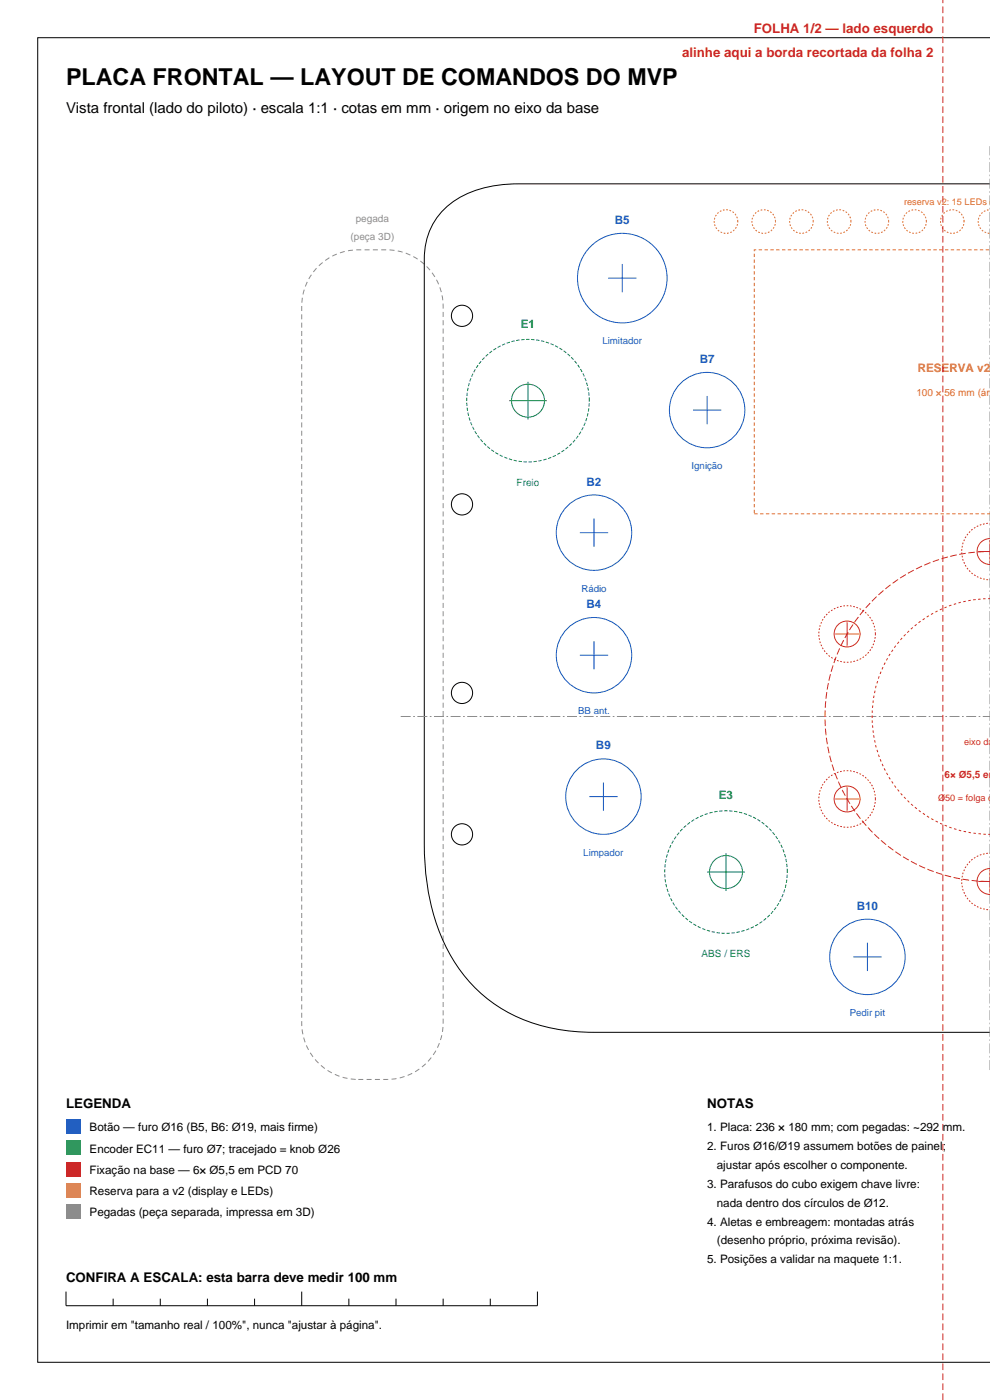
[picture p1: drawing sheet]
<svg xmlns="http://www.w3.org/2000/svg" width="210mm" height="297mm" viewBox="0 0 210 297" stroke-linecap="round" stroke-linejoin="round" font-family="sans-serif">
<defs><g id="words">
<text font-size="4.9" x="14" y="18">PLACA FRONTAL — LAYOUT DE COMANDOS DO MVP</text>
<text font-size="3.2" x="14" y="24">Vista frontal (lado do piloto) · escala 1:1 · cotas em mm · origem no eixo da base</text>
<g font-size="2.8" fill="#cc2626">
<text x="144.7" y="12">alinhe aqui a borda recortada da folha 2</text>
<text x="159.9" y="7">FOLHA 1/2 — lado esquerdo</text>
</g>
<g font-size="2.8">
<text x="14" y="235">LEGENDA</text>
<text x="150" y="235">NOTAS</text>
<text x="14" y="272">CONFIRA A ESCALA: esta barra deve medir 100 mm</text>
</g>
<g font-size="2.5" fill="#1a59bf">
<text x="130.4" y="47.5">B5</text>
<text x="148.4" y="77">B7</text>
<text x="124.4" y="103">B2</text>
<text x="124.4" y="129">B4</text>
<text x="126.4" y="159">B9</text>
<text x="181.7" y="193">B10</text>
</g>
<g font-size="2.5" fill="#1a8c4d">
<text x="110.5" y="69.5">E1</text>
<text x="152.5" y="169.5">E3</text>
</g>
<text font-size="2.5" fill="#e6800d" x="194.7" y="79">RESERVA v2:</text>
<g font-size="2.5">
<text x="19" y="240">Botão — furo Ø16 (B5, B6: Ø19, mais firme)</text>
<text x="19" y="244.5">Encoder EC11 — furo Ø7; tracejado = knob Ø26</text>
<text x="150" y="240">1. Placa: 236 × 180 mm; com pegadas: ~292 mm.</text>
<text x="150" y="244">2. Furos Ø16/Ø19 assumem botões de painel;</text>
<text x="19" y="249">Fixação na base — 6× Ø5,5 em PCD 70</text>
<text x="150" y="252">3. Parafusos do cubo exigem chave livre:</text>
<text x="152.1" y="248">ajustar após escolher o componente.</text>
<text x="19" y="253.5">Reserva para a v2 (display e LEDs)</text>
<text x="19" y="258">Pegadas (peça separada, impressa em 3D)</text>
<text x="152.1" y="256">nada dentro dos círculos de Ø12.</text>
<text x="150" y="260">4. Aletas e embreagem: montadas atrás</text>
<text x="150" y="268">5. Posições a validar na maquete 1:1.</text>
<text x="152.1" y="264">(desenho próprio, próxima revisão).</text>
<text x="14" y="282">Imprimir em &quot;tamanho real / 100%&quot;, nunca &quot;ajustar à página&quot;.</text>
</g>
<g font-size="2.1" fill="#8c8c8c">
<text x="75.5" y="47">pegada</text>
<text x="74.4" y="51">(peça 3D)</text>
</g>
<text font-size="2.1" fill="#e6800d" x="194.4" y="84">100 × 56 mm (áre</text>
<g font-size="2.1" fill="#1a8c4d">
<text x="109.6" y="103">Freio</text>
<text x="148.8" y="203">ABS / ERS</text>
</g>
<text font-size="2.1" fill="#cc2626" x="200.4" y="165">6× Ø5,5 em</text>
<g font-size="2" fill="#1a59bf">
<text x="127.8" y="73">Limitador</text>
<text x="146.7" y="99.5">Ignição</text>
<text x="123.3" y="125.5">Rádio</text>
<text x="122.6" y="151.5">BB ant.</text>
<text x="123.7" y="181.5">Limpador</text>
<text x="180.2" y="215.5">Pedir pit</text>
</g>
<text font-size="1.9" fill="#e6800d" x="191.8" y="43.5">reserva v2: 15 LEDs de</text>
<g font-size="1.9" fill="#cc2626">
<text x="204.5" y="158">eixo da</text>
<text x="199" y="170">Ø50 = folga do</text>
</g>
</g></defs>
<path d="M210 8h-202v281h202M14 274v3h100v-3M24 275.5v1.5M34 275.5v1.5M44 275.5v1.5M54 275.5v1.5M64 274v3M74 275.5v1.5M84 275.5v1.5M94 275.5v1.5M104 275.5v1.5" fill="none" stroke="#000" stroke-width=".21"/>
<path d="M14 237.5h3v3h-3z" fill-rule="evenodd" fill="#1a59bf"/>
<path d="M14 242h3v3h-3z" fill-rule="evenodd" fill="#1a8c4d"/>
<path d="M14 246.5h3v3h-3z" fill-rule="evenodd" fill="#cc2626"/>
<path d="M14 251h3v3h-3z" fill-rule="evenodd" fill="#e6800d"/>
<path d="M14 255.5h3v3h-3z" fill-rule="evenodd" fill="#8c8c8c"/>
<path d="M67.5 56.5a12 12 0 0 1 8.5-3.5h6a12 12 0 0 1 12 12v152a12 12 0 0 1-12 12h-6a12 12 0 0 1-12-12v-152a12 12 0 0 1 3.5-8.5z" fill="none" stroke="#8c8c8c" stroke-width=".21" stroke-dasharray="1.1 .7" stroke-linecap="butt"/>
<g fill="none" stroke="#000" stroke-width=".21">
<path d="M210 39h-100a23.1 23.1 0 0 0-15.1 4.7 14.4 14.4 0 0 0-4.9 11.3v124a46.8 46.8 0 0 0 6.3 24.8 31.7 31.7 0 0 0 24 14.9l5.7 .3h84"/>
<circle cx="98" cy="67" r="2.25"/>
<circle cx="98" cy="107" r="2.25"/>
<circle cx="98" cy="147" r="2.25"/>
<circle cx="98" cy="177" r="2.25"/>
</g>
<path d="M85 152h125M210 227v-196" fill="none" stroke="#8c8c8c" stroke-width=".21" stroke-dasharray="2.1 .5 .4 .5" stroke-linecap="butt"/>
<path d="M210 53h-50v56M160 109h50" fill="none" stroke="#e6800d" stroke-width=".21" stroke-dasharray=".7 .5" stroke-linecap="butt"/>
<path d="M156.5 47a2.5 2.5 0 0 0-3.6-2.3 2.5 2.5 0 0 0-.5 4.3 2.5 2.5 0 0 0 4-1.4l.1-.6M164.5 47a2.5 2.5 0 0 0-3.6-2.3 2.5 2.5 0 0 0-.5 4.3 2.5 2.5 0 0 0 4-1.4l.1-.6M172.5 47a2.5 2.5 0 0 0-3.6-2.3 2.5 2.5 0 0 0-.5 4.3 2.5 2.5 0 0 0 4-1.4l.1-.6M180.5 47a2.5 2.5 0 0 0-3.6-2.3 2.5 2.5 0 0 0-.5 4.3 2.5 2.5 0 0 0 4-1.4l.1-.6M188.5 47a2.5 2.5 0 0 0-3.6-2.3 2.5 2.5 0 0 0-.5 4.3 2.5 2.5 0 0 0 4-1.4l.1-.6M196.5 47a2.5 2.5 0 0 0-3.6-2.3 2.5 2.5 0 0 0-.5 4.3 2.5 2.5 0 0 0 4-1.4l.1-.6M204.5 47a2.5 2.5 0 0 0-3.6-2.3 2.5 2.5 0 0 0-.5 4.3 2.5 2.5 0 0 0 4-1.4l.1-.6M210 44.5a2.49 2.49 0 0 0-2.5 2.5 2.49 2.49 0 0 0 2.5 2.5" fill="none" stroke="#e6800d" stroke-width=".21" stroke-dasharray=".4 .4" stroke-linecap="butt"/>
<path d="M210 117a35 35 0 0 0-35 35 35 35 0 0 0 35 35" fill="none" stroke="#cc2626" stroke-width=".21" stroke-dasharray="1.4 .5" stroke-linecap="butt"/>
<path d="M210 127a25 25 0 0 0-25 25 25 25 0 0 0 25 25" fill="none" stroke="#cc2626" stroke-width=".21" stroke-dasharray=".5 .5" stroke-linecap="butt"/>
<g fill="none" stroke="#cc2626" stroke-width=".21">
<path d="M207.5 117h2.5M210 114.5v5M210 114.3a2.74 2.74 0 0 0-2.8 2.7 2.74 2.74 0 0 0 2.8 2.7M177.2 134.5h5M179.7 132v5M177.2 169.5h5M179.7 167v5M207.5 187h2.5M210 184.5v5M210 184.3a2.74 2.74 0 0 0-2.8 2.7 2.74 2.74 0 0 0 2.8 2.7"/>
<circle cx="179.7" cy="134.5" r="2.75"/>
<circle cx="179.7" cy="169.5" r="2.75"/>
</g>
<path d="M210 111a6 6 0 0 0-6 6 6 6 0 0 0 6 6M185.7 134.5a6 6 0 0 0-8.7-5.3 6 6 0 0 0-.9 10.2 6 6 0 0 0 9.5-3.9l.1-1M185.7 169.5a6 6 0 0 0-8.7-5.3 6 6 0 0 0-.9 10.2 6 6 0 0 0 9.5-3.9l.1-1M210 181a6 6 0 0 0-6 6 6 6 0 0 0 6 6" fill="none" stroke="#cc2626" stroke-width=".21" stroke-dasharray=".4 .4" stroke-linecap="butt"/>
<path d="M125 85a13 13 0 0 0-19.1-11.5 13 13 0 0 0-1.2 22.3 13 13 0 0 0 20.2-9.4l.1-1.4M167 185a13 13 0 0 0-19.1-11.5 13 13 0 0 0-1.2 22.3 13 13 0 0 0 20.2-9.4l.1-1.4" fill="none" stroke="#1a8c4d" stroke-width=".21" stroke-dasharray=".7 .4" stroke-linecap="butt"/>
<g fill="none" stroke="#1a8c4d" stroke-width=".21">
<path d="M108 85h8M112 81v8M150 185h8M154 181v8"/>
<circle cx="112" cy="85" r="3.5"/>
<circle cx="154" cy="185" r="3.5"/>
</g>
<g fill="none" stroke="#1a59bf" stroke-width=".21">
<path d="M129 59h6M132 56v6M147 87h6M150 84v6M123 113h6M126 110v6M123 139h6M126 136v6M125 169h6M128 166v6M181 203h6M184 200v6"/>
<circle cx="132" cy="59" r="9.5"/>
<circle cx="150" cy="87" r="8"/>
<circle cx="126" cy="113" r="8"/>
<circle cx="126" cy="139" r="8"/>
<circle cx="128" cy="169" r="8"/>
<circle cx="184" cy="203" r="8"/>
</g>
<path d="M200 297v-297" fill="none" stroke="#cc2626" stroke-width=".21" stroke-dasharray="1.4 .7" stroke-linecap="butt"/>
<use href="#words"/>
</svg>
